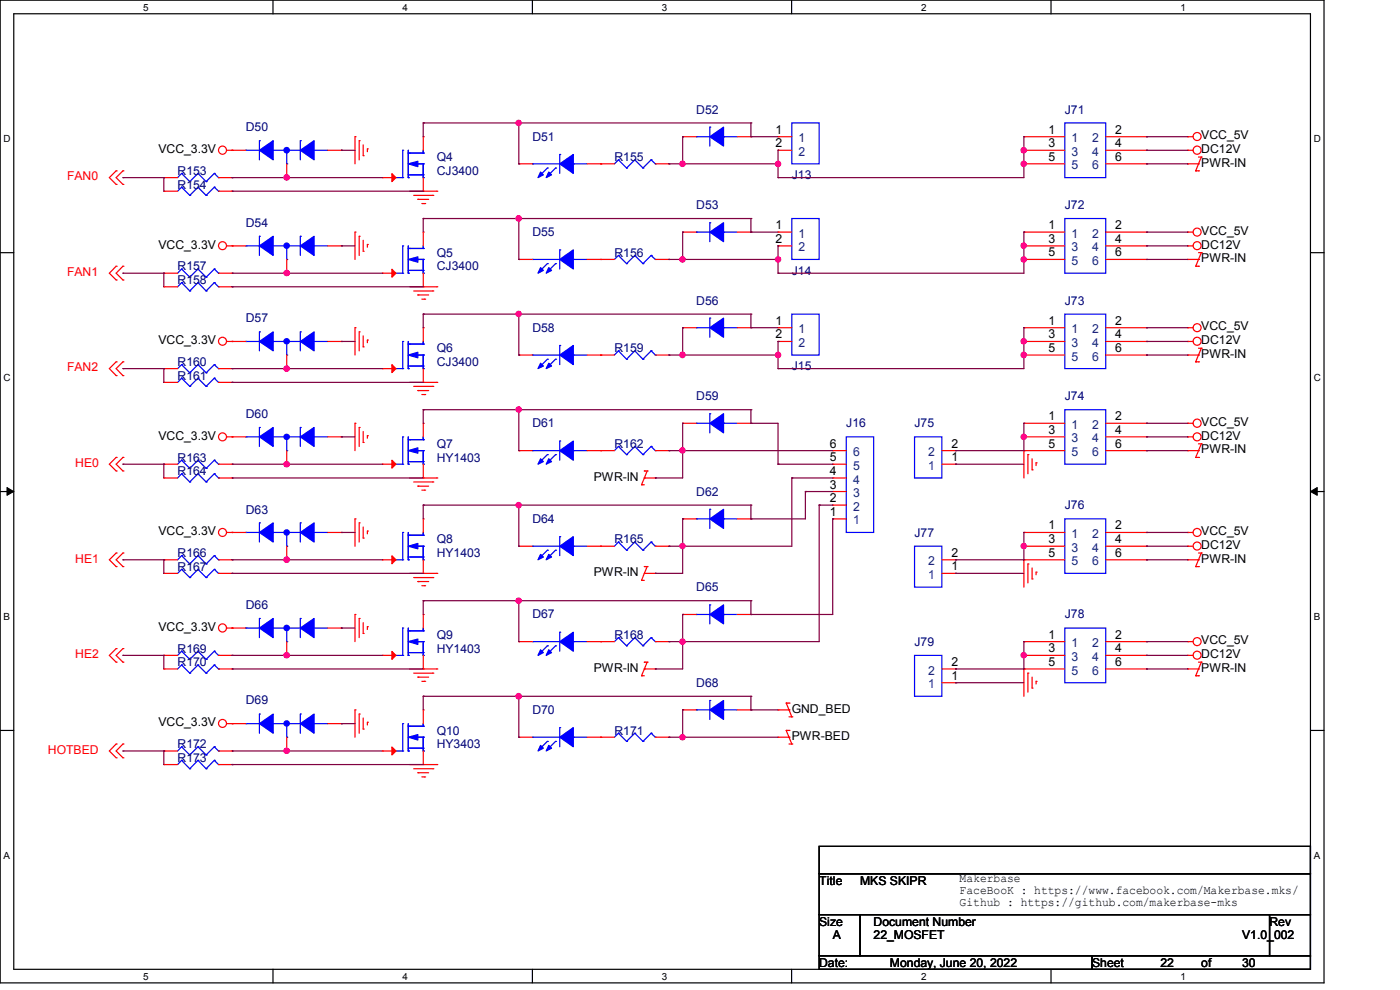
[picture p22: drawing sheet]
<svg xmlns="http://www.w3.org/2000/svg" width="297mm" height="210mm" viewBox="0 0 297 210" stroke-linecap="round" stroke-linejoin="round" font-family="sans-serif">
<defs><g id="words">
<g font-size="2.6" fill="#000080">
<text x="52.2" y="27.9">D50</text>
<text x="112.9" y="29.8">D51</text>
<text x="147.7" y="24.1">D52</text>
<text x="225.9" y="24.1">J71</text>
<text x="92.7" y="34.2">Q4</text>
<text x="130.3" y="34.2">R155</text>
<text x="37.7" y="37.1">R153</text>
<text x="37.7" y="40">R154</text>
<text x="92.7" y="37.1">CJ3400</text>
<text x="168" y="38">J13</text>
<text x="147.7" y="44.3">D53</text>
<text x="225.9" y="44.3">J72</text>
<text x="52.2" y="48.1">D54</text>
<text x="112.9" y="50.1">D55</text>
<text x="37.7" y="57.4">R157</text>
<text x="92.7" y="54.5">Q5</text>
<text x="92.7" y="57.4">CJ3400</text>
<text x="130.3" y="54.5">R156</text>
<text x="168" y="58.3">J14</text>
<text x="37.7" y="60.3">R158</text>
<text x="147.7" y="64.6">D56</text>
<text x="225.9" y="64.6">J73</text>
<text x="52.2" y="68.4">D57</text>
<text x="112.9" y="70.4">D58</text>
<text x="37.7" y="77.6">R160</text>
<text x="92.7" y="74.8">Q6</text>
<text x="92.7" y="77.6">CJ3400</text>
<text x="130.3" y="74.8">R159</text>
<text x="37.7" y="80.5">R161</text>
<text x="168" y="78.5">J15</text>
<text x="52.2" y="88.6">D60</text>
<text x="147.7" y="84.9">D59</text>
<text x="225.9" y="84.9">J74</text>
<text x="92.7" y="95">Q7</text>
<text x="112.9" y="90.7">D61</text>
<text x="130.3" y="95">R162</text>
<text x="179.5" y="90.7">J16</text>
<text x="194" y="90.7">J75</text>
<text x="37.7" y="97.9">R163</text>
<text x="37.7" y="100.8">R164</text>
<text x="92.7" y="97.9">HY1403</text>
<text x="147.7" y="105.2">D62</text>
<text x="52.2" y="108.9">D63</text>
<text x="112.9" y="111">D64</text>
<text x="194" y="113.8">J77</text>
<text x="225.9" y="108">J76</text>
<text x="37.7" y="118.2">R166</text>
<text x="92.7" y="115.3">Q8</text>
<text x="92.7" y="118.2">HY1403</text>
<text x="130.3" y="115.3">R165</text>
<text x="37.7" y="121.1">R167</text>
<text x="147.7" y="125.4">D65</text>
<text x="52.2" y="129.2">D66</text>
<text x="112.9" y="131.2">D67</text>
<text x="225.9" y="131.2">J78</text>
<text x="92.7" y="135.6">Q9</text>
<text x="130.3" y="135.6">R168</text>
<text x="194" y="137">J79</text>
<text x="37.7" y="138.4">R169</text>
<text x="37.7" y="141.4">R170</text>
<text x="92.7" y="138.4">HY1403</text>
<text x="52.2" y="149.4">D69</text>
<text x="147.7" y="145.7">D68</text>
<text x="92.7" y="155.8">Q10</text>
<text x="112.9" y="151.5">D70</text>
<text x="130.3" y="155.8">R171</text>
<text x="37.7" y="158.7">R172</text>
<text x="37.7" y="161.6">R173</text>
<text x="92.7" y="158.7">HY3403</text>
</g>
<g font-size="2.6">
<text x="164.5" y="28.4">1</text>
<text x="222.4" y="28.4">1</text>
<text x="236.6" y="28.4">2</text>
<text x="254.8" y="29.6">VCC_5V</text>
<text x="33.6" y="32.5">VCC_3.3V</text>
<text x="164.5" y="31.2">2</text>
<text x="222.4" y="31.2">3</text>
<text x="222.4" y="34.1">5</text>
<text x="236.6" y="31.2">4</text>
<text x="236.6" y="34.1">6</text>
<text x="254.8" y="35.3">PWR-IN</text>
<text x="254.8" y="32.5">DC12V</text>
<text x="33.6" y="52.7">VCC_3.3V</text>
<text x="164.5" y="48.6">1</text>
<text x="164.5" y="51.5">2</text>
<text x="222.4" y="48.6">1</text>
<text x="222.4" y="51.5">3</text>
<text x="236.6" y="48.6">2</text>
<text x="236.6" y="51.5">4</text>
<text x="254.8" y="49.8">VCC_5V</text>
<text x="254.8" y="52.7">DC12V</text>
<text x="222.4" y="54.4">5</text>
<text x="236.6" y="54.4">6</text>
<text x="254.8" y="55.6">PWR-IN</text>
<text x="164.5" y="68.9">1</text>
<text x="164.5" y="71.8">2</text>
<text x="222.4" y="68.9">1</text>
<text x="222.4" y="71.8">3</text>
<text x="236.6" y="68.9">2</text>
<text x="236.6" y="71.8">4</text>
<text x="254.8" y="70.1">VCC_5V</text>
<text x="33.6" y="73">VCC_3.3V</text>
<text x="222.4" y="74.7">5</text>
<text x="236.6" y="74.7">6</text>
<text x="254.8" y="73">DC12V</text>
<text x="254.8" y="75.9">PWR-IN</text>
<text x="222.4" y="89.2">1</text>
<text x="236.6" y="89.2">2</text>
<text x="33.6" y="93.3">VCC_3.3V</text>
<text x="176.1" y="95">6</text>
<text x="201.8" y="95">2</text>
<text x="222.4" y="92">3</text>
<text x="222.4" y="95">5</text>
<text x="236.6" y="92">4</text>
<text x="236.6" y="95">6</text>
<text x="254.8" y="90.4">VCC_5V</text>
<text x="254.8" y="93.3">DC12V</text>
<text x="126" y="102">PWR-IN</text>
<text x="176.1" y="100.8">4</text>
<text x="176.1" y="97.8">5</text>
<text x="201.8" y="97.8">1</text>
<text x="254.8" y="96.2">PWR-IN</text>
<text x="176.1" y="106.5">2</text>
<text x="176.1" y="103.6">3</text>
<text x="33.6" y="113.5">VCC_3.3V</text>
<text x="176.1" y="109.4">1</text>
<text x="222.4" y="112.3">1</text>
<text x="236.6" y="112.3">2</text>
<text x="254.8" y="113.5">VCC_5V</text>
<text x="201.8" y="118.1">2</text>
<text x="222.4" y="115.2">3</text>
<text x="222.4" y="118.1">5</text>
<text x="236.6" y="115.2">4</text>
<text x="236.6" y="118.1">6</text>
<text x="254.8" y="116.5">DC12V</text>
<text x="254.8" y="119.3">PWR-IN</text>
<text x="126" y="122.2">PWR-IN</text>
<text x="201.8" y="121">1</text>
<text x="33.6" y="133.8">VCC_3.3V</text>
<text x="222.4" y="135.5">1</text>
<text x="236.6" y="135.5">2</text>
<text x="254.8" y="136.7">VCC_5V</text>
<text x="126" y="142.5">PWR-IN</text>
<text x="201.8" y="141.3">2</text>
<text x="222.4" y="138.4">3</text>
<text x="222.4" y="141.3">5</text>
<text x="236.6" y="138.4">4</text>
<text x="236.6" y="141.3">6</text>
<text x="254.8" y="139.6">DC12V</text>
<text x="254.8" y="142.5">PWR-IN</text>
<text x="201.8" y="144.2">1</text>
<text x="33.6" y="154.1">VCC_3.3V</text>
<text x="168" y="151.2">GND_BED</text>
<text x="168" y="157">PWR-BED</text>
<text x="173.8" y="187.7">Title</text>
<text x="182.5" y="187.7">MKS SKIPR</text>
<text x="203.6" y="187.1">Makerbase</text>
<text x="203.6" y="189.7">FaceBooK : https://www.facebook.com/Makerbase.mks/</text>
<text x="173.8" y="196.3">Size</text>
<text x="185.3" y="196.3">Document Number</text>
<text x="203.6" y="192.3">Github : https://github.com/makerbase-mks</text>
<text x="269.3" y="196.3">Rev</text>
<text x="176.7" y="199.3">A</text>
<text x="185.3" y="199.3">22_MOSFET</text>
<text x="263.5" y="199.3">V1.0_002</text>
<text x="173.8" y="205.1">Date:</text>
<text x="188.8" y="205.1">Monday, June 20, 2022</text>
<text x="231.7" y="205.1">Sheet</text>
<text x="246.2" y="205.1">22</text>
<text x="254.8" y="205.1">of</text>
<text x="263.5" y="205.1">30</text>
</g>
<g font-size="2.6" fill="#004080">
<text x="169.4" y="30.2">1</text>
<text x="169.4" y="33.1">2</text>
<text x="227.3" y="30.2">1</text>
<text x="227.3" y="33.1">3</text>
<text x="227.3" y="35.9">5</text>
<text x="231.7" y="30.2">2</text>
<text x="231.7" y="33.1">4</text>
<text x="231.7" y="35.9">6</text>
<text x="169.4" y="50.4">1</text>
<text x="169.4" y="53.3">2</text>
<text x="227.3" y="50.4">1</text>
<text x="227.3" y="53.3">3</text>
<text x="231.7" y="50.4">2</text>
<text x="231.7" y="53.3">4</text>
<text x="227.3" y="56.2">5</text>
<text x="231.7" y="56.2">6</text>
<text x="169.4" y="70.7">1</text>
<text x="227.3" y="70.7">1</text>
<text x="231.7" y="70.7">2</text>
<text x="169.4" y="73.6">2</text>
<text x="227.3" y="73.6">3</text>
<text x="227.3" y="76.5">5</text>
<text x="231.7" y="73.6">4</text>
<text x="231.7" y="76.5">6</text>
<text x="227.3" y="91">1</text>
<text x="227.3" y="93.9">3</text>
<text x="231.7" y="91">2</text>
<text x="231.7" y="93.9">4</text>
<text x="181" y="99.7">5</text>
<text x="181" y="96.8">6</text>
<text x="196.9" y="99.7">1</text>
<text x="196.9" y="96.8">2</text>
<text x="227.3" y="96.8">5</text>
<text x="231.7" y="96.8">6</text>
<text x="181" y="105.5">3</text>
<text x="181" y="102.6">4</text>
<text x="181" y="111.3">1</text>
<text x="181" y="108.3">2</text>
<text x="196.9" y="119.9">2</text>
<text x="227.3" y="114.1">1</text>
<text x="227.3" y="117.1">3</text>
<text x="227.3" y="119.9">5</text>
<text x="231.7" y="114.1">2</text>
<text x="231.7" y="117.1">4</text>
<text x="231.7" y="119.9">6</text>
<text x="196.9" y="122.8">1</text>
<text x="227.3" y="137.3">1</text>
<text x="231.7" y="137.3">2</text>
<text x="196.9" y="143.1">2</text>
<text x="227.3" y="140.2">3</text>
<text x="227.3" y="143.1">5</text>
<text x="231.7" y="140.2">4</text>
<text x="231.7" y="143.1">6</text>
<text x="196.9" y="146">1</text>
</g>
<g font-size="2.6" fill="#f00">
<text x="14.2" y="38.3">FAN0</text>
<text x="14.2" y="58.5">FAN1</text>
<text x="14.2" y="78.8">FAN2</text>
<text x="16" y="99.1">HE0</text>
<text x="16" y="119.3">HE1</text>
<text x="16" y="139.6">HE2</text>
<text x="10.2" y="159.9">HOTBED</text>
</g>
<g font-size="2.1">
<text x="30.4" y="2.2">5</text>
<text x="85.4" y="2.2">4</text>
<text x="140.4" y="2.2">3</text>
<text x="195.4" y="2.2">2</text>
<text x="250.5" y="2.2">1</text>
<text x=".8" y="30.1">D</text>
<text x="278.7" y="30.1">D</text>
<text x=".8" y="80.8">C</text>
<text x="278.7" y="80.8">C</text>
<text x=".8" y="131.5">B</text>
<text x="278.7" y="131.5">B</text>
<text x=".8" y="182.2">A</text>
<text x="278.7" y="182.2">A</text>
<text x="30.4" y="207.8">5</text>
<text x="85.4" y="207.8">4</text>
<text x="140.4" y="207.8">3</text>
<text x="195.4" y="207.8">2</text>
<text x="250.5" y="207.8">1</text>
</g>
</g></defs>
<path d="M0 0h280.9v208.5h-280.9zM2.9 2.9h275.1v202.7h-275.1z" fill="none" stroke="#000" stroke-width=".25"/>
<g fill="#fff">
<path d="M30.4 .3h1.1v2.4h-1.1z"/>
<path d="M30.4 205.9h1.1v2.3h-1.1z"/>
</g>
<path d="M57.9 0v2.9M57.9 205.6v2.9" fill="none" stroke="#000" stroke-width=".25"/>
<g fill="#fff">
<path d="M85.4 .3h1.1v2.4h-1.1z"/>
<path d="M85.4 205.9h1.1v2.3h-1.1z"/>
</g>
<path d="M112.9 0v2.9M112.9 205.6v2.9" fill="none" stroke="#000" stroke-width=".25"/>
<g fill="#fff">
<path d="M140.4 .3h1.2v2.4h-1.2z"/>
<path d="M140.4 205.9h1.2v2.3h-1.2z"/>
</g>
<path d="M167.9 0v2.9M167.9 205.6v2.9" fill="none" stroke="#000" stroke-width=".25"/>
<g fill="#fff">
<path d="M195.4 .3h1.2v2.4h-1.2z"/>
<path d="M195.4 205.9h1.2v2.3h-1.2z"/>
</g>
<path d="M223 0v2.9M223 205.6v2.9" fill="none" stroke="#000" stroke-width=".25"/>
<g fill="#fff">
<path d="M250.4 .3h1.2v2.4h-1.2z"/>
<path d="M250.4 205.9h1.2v2.3h-1.2z"/>
<path d="M.8 28.2h1.4v2.4h-1.4z"/>
<path d="M278.7 28.2h1.5v2.4h-1.5z"/>
<path d="M.8 78.9h1.4v2.3h-1.4z"/>
<path d="M278.7 78.9h1.5v2.3h-1.5z"/>
</g>
<path d="M0 53.6h2.9M278 53.6h2.9" fill="none" stroke="#000" stroke-width=".25"/>
<g fill="#fff">
<path d="M.8 129.6h1.3v2.3h-1.3z"/>
<path d="M278.7 129.6h1.4v2.3h-1.4z"/>
</g>
<path d="M0 104.3h2.9M278 104.3h2.9" fill="none" stroke="#000" stroke-width=".25"/>
<path d="M1.5 103.4l1.4 .9-1.4 .8zM278 104.3l1.4-.9v1.7z" fill="#000" stroke="#000" stroke-width=".21"/>
<g fill="#fff">
<path d="M.8 180.3h1.3v2.3h-1.3z"/>
<path d="M278.7 180.3h1.4v2.3h-1.4z"/>
</g>
<path d="M0 154.9h2.9M278 154.9h2.9M173.8 179.5h104.2v5.8h-104.2zM173.8 185.3h104.2v8.7h-104.2zM173.8 194h8.7v8.7h-8.7zM182.5 194h86.8v8.7h-86.8zM269.3 194h8.7v8.7h-8.7zM173.8 202.7h57.9v2.9h-57.9zM231.7 202.7h46.3v2.9h-46.3z" fill="none" stroke="#000" stroke-width=".25"/>
<g fill="none" stroke="#f00" stroke-width=".25">
<path d="M24.6 36.2h.1M24.6 39.1h.1M24.6 36.2l-1.4 1.5 1.4 1.4M26.1 36.2h.1M26.1 39.1h.1M26.1 36.2l-1.5 1.5 1.5 1.4M34.8 37.7h.1M34.8 37.7h2.9M46.4 37.7h2.8M48.1 31.9h4.1M49.2 31.9h.1M49.2 37.7h.1"/>
<path d="M60.8 37.7h.1M60.8 34.8v2.9M69.5 31.9h2.9M72.4 31.9h.1M75.3 29h.1M75.3 29v5.8M76.2 29.8h.1M76.2 29.8v4.1M77 33h.1M77 30.7v2.3M77.9 31.6h.1M77.9 31.6v.6"/>
<path d="M81.1 37.7h.1M81.1 37.7h2.9M89.8 29h.1M89.8 29v2.9M89.8 37.7v2.9M110.1 34.8h.1M110.1 34.8h2.8M124.5 34.8h5.8M127.4 34.8h.1M139 34.8h2.9M141.9 34.8h.1M144.8 29h.1"/>
<path d="M144.8 29h2.9M156.4 29h2.9M159.3 29h.1M165.1 29h.1M165.1 31.9h.1M165.1 31.9h2.9M165.1 29h2.9M217.2 29h.1M217.2 31.9h.1M217.2 34.8h.1M217.2 31.9h8.7M217.2 34.8h8.7"/>
<path d="M217.2 29h8.7M234.6 31.9h8.6M234.6 34.8h8.6M234.6 29h8.6M243.2 29h.1M243.2 31.9h.1M243.2 34.8h.1M251.9 34.8h.1M251.9 31.9h.1M251.9 29h.1M251.9 31.9h1.2M251.9 34.8h2.4"/>
<path d="M251.9 29h1.2M253.7 36.2h.1M253.7 36.2h.6M254.3 34.8h.1M254.3 36.2h.1M254.3 33.3h.5M254.3 34.8l-.6 1.4M254.8 33.3h.1M254.8 33.3l-.5 1.5M24.6 56.5h.1M24.6 59.4h.1M24.6 56.5l-1.4 1.5 1.4 1.4"/>
<path d="M26.1 56.5h.1M26.1 59.4h.1M26.1 56.5l-1.5 1.5 1.5 1.4M34.8 58h.1M34.8 40.6h.1M34.8 40.6h2.9M34.8 58h2.9M46.4 40.6h2.8M46.4 58h2.8M48.1 52.2h4.1M49.2 52.2h.1M49.2 58h.1"/>
<path d="M49.2 40.6h.1M60.8 58h.1M60.8 55v3M69.5 52.2h2.9M72.4 52.2h.1M75.3 49.2h.1M75.3 49.2v5.8M76.2 50.1h.1M76.2 50.1v4.1M77 53.3h.1M77 51v2.3M77.9 51.9h.1"/>
<path d="M77.9 51.9v.6M81.1 58h.1M81.1 58h2.9M86.9 40.6h5.8M87.8 41.4h4M88.6 42.3h.1M88.6 42.3h2.3M89.5 43.2h.6M89.8 40.6h.1M89.8 49.2h.1M89.8 49.2v3M89.8 58v2.8"/>
<path d="M90.1 43.2h.1M91.8 41.4h.1M92.7 40.6h.1M110.1 55h.1M110.1 55h2.8M124.5 55h5.8M127.4 55h.1M139 55h2.9M141.9 55h.1M144.8 49.2h.1M144.8 49.2h2.9M156.4 49.2h2.9"/>
<path d="M159.3 49.2h.1M165.1 49.2h.1M165.1 52.2h.1M165.1 52.2h2.9M165.1 49.2h2.9M217.2 49.2h.1M217.2 52.2h.1M217.2 55h.1M217.2 52.2h8.7M217.2 49.2h8.7M217.2 55h8.7M234.6 52.2h8.6"/>
<path d="M234.6 49.2h8.6M234.6 55h8.6M243.2 49.2h.1M243.2 52.2h.1M243.2 55h.1M251.9 49.2h.1M251.9 52.2h.1M251.9 55h.1M251.9 52.2h1.2M251.9 49.2h1.2M251.9 55h2.4M253.7 56.5h.1"/>
<path d="M253.7 56.5h.6M254.3 55h.1M254.3 56.5h.1M254.3 53.6h.5M254.8 53.6h.1M254.8 53.6l-1.1 2.9M24.6 76.8h.1M24.6 79.7h.1M24.6 76.8l-1.4 1.4 1.4 1.5M26.1 76.8h.1M26.1 79.7h.1M26.1 76.8l-1.5 1.4 1.5 1.5"/>
<path d="M34.8 60.8h.1M34.8 78.2h.1M34.8 60.8h2.9M34.8 78.2h2.9M46.4 60.8h2.8M46.4 78.2h2.8M48.1 72.4h4.1M49.2 72.4h.1M49.2 60.8h.1M49.2 78.2h.1M60.8 78.2h.1M60.8 75.3v2.9"/>
<path d="M69.5 72.4h2.9M72.4 72.4h.1M75.3 69.5h.1M75.3 69.5v5.8M76.2 70.4h.1M76.2 70.4v4M77 73.6h.1M77 71.2v2.4M77.9 72.1h.1M77.9 72.1v.6M81.1 78.2h.1M81.1 78.2h2.9"/>
<path d="M86.9 60.8h5.8M87.8 61.7h4M88.6 62.6h.1M88.6 62.6h2.3M89.5 63.5h.6M89.8 69.5h.1M89.8 60.8h.1M89.8 69.5v2.9M89.8 78.2v2.9M90.1 63.5h.1M91.8 61.7h.1M92.7 60.8h.1"/>
<path d="M110.1 75.3h.1M110.1 75.3h2.8M124.5 75.3h5.8M127.4 75.3h.1M139 75.3h2.9M141.9 75.3h.1M144.8 69.5h.1M144.8 69.5h2.9M156.4 69.5h2.9M159.3 69.5h.1M165.1 69.5h.1M165.1 72.4h.1"/>
<path d="M165.1 72.4h2.9M165.1 69.5h2.9M217.2 69.5h.1M217.2 72.4h.1M217.2 75.3h.1M217.2 72.4h8.7M217.2 69.5h8.7M217.2 75.3h8.7M234.6 72.4h8.6M234.6 69.5h8.6M234.6 75.3h8.6M243.2 69.5h.1"/>
<path d="M243.2 72.4h.1M243.2 75.3h.1M251.9 69.5h.1M251.9 72.4h.1M251.9 75.3h.1M251.9 72.4h1.2M251.9 69.5h1.2M251.9 75.3h2.4M253.7 76.8h.1M253.7 76.8h.6M254.3 75.3h.1M254.3 76.8h.1"/>
<path d="M254.3 73.9h.5M254.8 73.9h.1M254.8 73.9l-1.1 2.9M24.6 97h.1M24.6 99.9h.1M24.6 97l-1.4 1.5 1.4 1.4M26.1 97h.1M26.1 99.9h.1M26.1 97l-1.5 1.5 1.5 1.4M34.8 81.1h.1M34.8 98.5h.1M34.8 81.1h2.9"/>
<path d="M34.8 98.5h2.9M46.4 81.1h2.8M46.4 98.5h2.8M48.1 92.7h4.1M49.2 92.7h.1M49.2 81.1h.1M49.2 98.5h.1M60.8 98.5h.1M60.8 95.6v2.9M69.5 92.7h2.9M72.4 92.7h.1M75.3 89.8h.1"/>
<path d="M75.3 89.8v5.8M76.2 90.7h.1M76.2 90.7v4M77 93.9h.1M77 91.5v2.4M77.9 92.4h.1M77.9 92.4v.6M81.1 98.5h.1M81.1 98.5h2.9M86.9 81.1h5.8M87.8 82h4M88.6 82.8h.1"/>
<path d="M88.6 82.8h2.3M89.5 83.7h.6M89.8 89.8h.1M89.8 81.1h.1M89.8 89.8v2.9M89.8 98.5v2.9M90.1 83.7h.1M91.8 82h.1M92.7 81.1h.1M110.1 95.6h.1M110.1 95.6h2.8M124.5 95.6h5.8"/>
<path d="M127.4 95.6h.1M136.7 99.9h.1M136.7 99.9h.6M137.3 99.9h.1M137.3 99.9l-.6 1.5M139 95.6h2.9M141.9 95.6h.1M144.8 89.8h.1M144.8 89.8h2.9M156.4 89.8h2.9M159.3 89.8h.1M176.7 98.5h.1"/>
<path d="M176.7 95.6h.1M176.7 95.6h2.8M176.7 98.5h2.8M199.8 95.6h2.9M199.8 98.5h2.9M202.7 98.5h.1M202.7 95.6h.1M217.2 95.6h.1M217.2 89.8h.1M217.2 92.7h.1M217.2 92.7h8.7M217.2 89.8h8.7"/>
<path d="M217.2 95.6h8.7M217.2 95.6v5.8M218.1 96.4h.1M218.1 96.4v4.1M218.9 99.7h.1M218.9 97.3v2.4M219.8 98.2h.1M219.8 98.2v.6M234.6 92.7h8.6M234.6 89.8h8.6M234.6 95.6h8.6M243.2 89.8h.1"/>
<path d="M243.2 92.7h.1M243.2 95.6h.1M251.9 89.8h.1M251.9 92.7h.1M251.9 95.6h.1M251.9 92.7h1.2M251.9 89.8h1.2M251.9 95.6h2.4M253.7 97h.1M253.7 97h.6M254.3 95.6h.1M254.3 97h.1"/>
<path d="M254.3 94.1h.5M254.8 94.1h.1M254.8 94.1l-1.1 2.9M24.6 117.3h.1M24.6 117.3l-1.4 1.4 1.4 1.5M26.1 117.3h.1M26.1 117.3l-1.5 1.4 1.5 1.5M34.8 118.7h.1M34.8 101.4h.1M34.8 101.4h2.9M34.8 118.7h2.9M46.4 101.4h2.8"/>
<path d="M46.4 118.7h2.8M48.1 112.9h4.1M49.2 112.9h.1M49.2 118.7h.1M49.2 101.4h.1M60.8 118.7h.1M60.8 115.9v2.8M69.5 112.9h2.9M72.4 112.9h.1M75.3 110.1h.1M75.3 110.1v5.8M76.2 110.9h.1"/>
<path d="M76.2 110.9v4.1M77 114.1h.1M77 111.8v2.3M77.9 112.6h.1M77.9 112.6v.6M81.1 118.7h.1M81.1 118.7h2.9M86.9 101.4h5.8M87.8 102.2h4M88.6 103.1h.1M88.6 103.1h2.3M89.5 104h.6"/>
<path d="M89.8 110.1h.1M89.8 101.4h.1M89.8 110.1v2.8M89.8 118.7v2.9M90.1 104h.1M91.8 102.2h.1M92.7 101.4h.1M110.1 115.9h.1M110.1 115.9h2.8M124.5 115.9h5.8M127.4 115.9h.1M136.1 102.8h.1"/>
<path d="M136.1 102.8h.6M136.7 101.4h.1M136.7 101.4l-.6 1.4M136.7 101.4h2.3M139 101.4h.1M139 115.9h2.9M141.9 115.9h.1M144.8 110.1h.1M144.8 110.1h2.9M156.4 110.1h2.9M159.3 110.1h.1M176.7 110.1h.1"/>
<path d="M176.7 107.1h.1M176.7 104.3h.1M176.7 101.4h.1M176.7 101.4h2.8M176.7 110.1h2.8M176.7 107.1h2.8M176.7 104.3h2.8M199.8 118.7h2.9M202.7 118.7h.1M217.2 118.7h.1M217.2 112.9h.1M217.2 115.9h.1"/>
<path d="M217.2 112.9h8.7M217.2 118.7v5.8M217.2 115.9h8.7M217.2 118.7h8.7M218.1 119.6h.1M218.1 119.6v4.1M234.6 112.9h8.6M234.6 115.9h8.6M234.6 118.7h8.6M243.2 112.9h.1M243.2 115.9h.1M243.2 118.7h.1"/>
<path d="M251.9 112.9h.1M251.9 115.9h.1M251.9 118.7h.1M251.9 112.9h1.2M251.9 115.9h1.2M251.9 118.7h2.4M254.3 118.7h.1M254.3 117.3h.5M254.8 117.3h.1M254.8 117.3l-1.1 2.9M24.6 120.2h.1M24.6 137.6h.1"/>
<path d="M24.6 137.6l-1.4 1.4 1.4 1.5M26.1 120.2h.1M26.1 137.6h.1M26.1 137.6l-1.5 1.4 1.5 1.5M34.8 139h.1M34.8 121.6h.1M34.8 121.6h2.9M34.8 139h2.9M46.4 121.6h2.8M46.4 139h2.8M48.1 133.2h4.1M49.2 133.2h.1"/>
<path d="M49.2 139h.1M49.2 121.6h.1M60.8 139h.1M60.8 136.1v2.9M69.5 133.2h2.9M72.4 133.2h.1M75.3 130.3h.1M75.3 130.3v5.8M76.2 131.2h.1M76.2 131.2v4.1M77 134.4h.1M77 132.1v2.3"/>
<path d="M77.9 132.9h.1M77.9 132.9v.6M81.1 139h.1M81.1 139h2.9M86.9 121.6h5.8M87.8 122.5h4M88.6 123.4h.1M88.6 123.4h2.3M89.5 124.2h.6M89.8 121.6h.1M89.8 130.3h.1M89.8 130.3v2.9"/>
<path d="M89.8 139v2.9M90.1 124.2h.1M91.8 122.5h.1M92.7 121.6h.1M110.1 136.1h.1M110.1 136.1h2.8M124.5 136.1h5.8M127.4 136.1h.1M136.1 123.1h.1M136.1 123.1h.6M136.7 121.6h.1M136.7 120.2h.1"/>
<path d="M136.7 121.6l-.6 1.5M136.7 120.2h.6M136.7 121.6h2.3M137.3 120.2h.1M137.3 120.2l-.6 1.4M139 121.6h.1M139 136.1h2.9M141.9 136.1h.1M144.8 130.3h.1M144.8 130.3h2.9M156.4 130.3h2.9M159.3 130.3h.1"/>
<path d="M199.8 121.6h2.9M202.7 121.6h.1M217.2 136.1h.1M217.2 139h.1M217.2 136.1h8.7M217.2 139h8.7M218.9 122.8h.1M218.9 120.5v2.3M219.8 121.4h.1M219.8 121.4v.5M234.6 136.1h8.6M234.6 139h8.6"/>
<path d="M243.2 136.1h.1M243.2 139h.1M251.9 136.1h.1M251.9 139h.1M251.9 136.1h1.2M251.9 139h1.2M253.7 120.2h.1M253.7 120.2h.6M254.3 120.2h.1M24.6 140.5h.1M24.6 157.8h.1M24.6 157.8l-1.4 1.5 1.4 1.4"/>
<path d="M26.1 140.5h.1M26.1 157.8h.1M26.1 157.8l-1.5 1.5 1.5 1.4M34.8 159.3h.1M34.8 141.9h.1M34.8 141.9h2.9M34.8 159.3h2.9M46.4 141.9h2.8M46.4 159.3h2.8M48.1 153.5h4.1M49.2 153.5h.1M49.2 159.3h.1"/>
<path d="M49.2 141.9h.1M60.8 159.3h.1M60.8 156.4v2.9M69.5 153.5h2.9M72.4 153.5h.1M75.3 150.6h.1M75.3 150.6v5.8M76.2 151.5h.1M76.2 151.5v4M77 154.6h.1M77 152.3v2.3M77.9 153.2h.1"/>
<path d="M77.9 153.2v.6M81.1 159.3h.1M81.1 159.3h2.9M86.9 141.9h5.8M87.8 142.8h4M88.6 143.6h.1M88.6 143.6h2.3M89.5 144.5h.6M89.8 150.6h.1M89.8 141.9h.1M89.8 150.6v2.9M89.8 159.3v2.9"/>
<path d="M90.1 144.5h.1M91.8 142.8h.1M92.7 141.9h.1M110.1 156.4h.1M110.1 156.4h2.8M124.5 156.4h5.8M127.4 156.4h.1M136.1 143.3h.1M136.1 143.3h.6M136.7 141.9h.1M136.7 140.5h.1M136.7 140.5h.6"/>
<path d="M136.7 141.9h2.3M137.3 140.5h.1M137.3 140.5l-1.2 2.8M139 141.9h.1M139 156.4h2.9M141.9 156.4h.1M144.8 150.6h.1M144.8 150.6h2.9M156.4 150.6h2.9M159.3 150.6h.1M165.1 156.4h.1M165.1 150.6h.1"/>
<path d="M165.1 156.4h2.3M165.1 150.6h2.3M166.8 154.9h.1M166.8 149.1h.1M166.8 154.9l1.2 2.9M166.8 154.9h.6M166.8 149.1l.6 1.5M166.8 149.1h.6M167.4 156.4h.1M167.4 154.9h.1M167.4 150.6h.1M167.4 149.1h.1"/>
<path d="M167.4 157.8h.6M167.4 152.1h.6M167.4 150.6l.6 1.5M168 157.8h.1M168 152.1h.1M199.8 141.9h2.9M199.8 144.8h2.9M202.7 144.8h.1M202.7 141.9h.1M217.2 141.9h.1M217.2 141.9h8.7M217.2 141.9v5.8"/>
<path d="M218.1 142.8h.1M218.1 142.8v4M218.9 146h.1M218.9 143.6v2.4M219.8 144.5h.1M219.8 144.5v.6M234.6 141.9h8.6M243.2 141.9h.1M251.9 141.9h.1M251.9 141.9h2.4M253.7 143.3h.1M253.7 143.3h.6"/>
<path d="M254.3 141.9h.1M254.3 143.3h.1M254.3 140.5h.5M254.8 140.5h.1M254.8 140.5l-1.1 2.8M24.6 160.7h.1M26.1 160.7h.1M34.8 162.2h.1M34.8 162.2h2.9M46.4 162.2h2.8M49.2 162.2h.1M86.9 162.2h5.8"/>
<path d="M87.8 163.1h4M88.6 163.9h.1M88.6 163.9h2.3M89.5 164.8h.6M89.8 162.2h.1M90.1 164.8h.1M91.8 163.1h.1M92.7 162.2h.1"/>
<circle cx="47.2" cy="31.8" r=".86"/>
<circle cx="253.9" cy="31.8" r=".86"/>
<circle cx="254" cy="29" r=".85"/>
<circle cx="47.2" cy="52.1" r=".85"/>
<circle cx="254" cy="52.1" r=".85"/>
<circle cx="254" cy="49.2" r=".85"/>
<circle cx="47.2" cy="72.4" r=".85"/>
<circle cx="254" cy="69.5" r=".85"/>
<circle cx="254" cy="72.4" r=".85"/>
<circle cx="47.2" cy="92.7" r=".85"/>
<circle cx="253.9" cy="89.8" r=".86"/>
<circle cx="254" cy="92.7" r=".85"/>
<circle cx="47.2" cy="112.9" r=".85"/>
<circle cx="254" cy="112.9" r=".85"/>
<circle cx="254" cy="115.8" r=".85"/>
<circle cx="47.2" cy="133.2" r=".86"/>
<circle cx="254" cy="136.1" r=".85"/>
<circle cx="254" cy="139" r=".85"/>
<circle cx="47.2" cy="153.5" r=".85"/>
</g>
<g fill="none" stroke="#00f" stroke-width=".25">
<path d="M38.5 36.8h.1M38.5 39.7h.1M38.5 36.8l-.8 .9M38.5 36.8l1.8 1.7M38.5 39.7l-.8 .9M38.5 39.7l1.8 1.7M40.3 38.5h.1M42 36.8h.1M42 39.7h.1M42 36.8l-1.7 1.7M42 36.8l1.7 1.7M42 39.7l-1.7 1.7"/>
<path d="M42 39.7l1.7 1.7M43.7 38.5h.1M45.5 36.8h.1M45.5 39.7h.1M45.5 36.8l-1.8 1.7M45.5 36.8l.9 .9M45.5 39.7l-1.8 1.7M45.5 39.7l.9 .9M46.4 37.7h.1M52.2 31.9h.1M52.2 31.9h17.3M55 29.8h.1"/>
<path d="M55 29.8v4.1M60.8 34.8h.1M60.8 31.9v2.9M63.7 29.8h.1M63.7 29.8v4.1M84 37.7h1.4M85.4 37.7h.1M85.4 31.9h.1M85.4 31.9v5.8M86.6 37.7h.1M86.6 32.5h.1M86.6 31.9v5.8"/>
<path d="M86.6 32.5h3.2M86.6 37.1h3.2M86.9 32.5h.1M88.1 34.8h1.7M89.5 37.1h.1M89.8 32.5h.1M89.8 34.8h.1M89.8 37.7h.1M89.8 37.1h.1M89.8 31.9v.6M89.8 34.8v2.9M112.9 34.8h.1"/>
<path d="M112.9 34.8h5.8M116.1 35.6h.1M116.1 35.6l-1.7 1.8M117.9 35.6h.1M117.9 35.6l-1.8 1.8M118.7 32.8h.1M118.7 32.8v4M121.6 34.8h.1M121.6 34.8h2.9M131.2 33.9h.1M131.2 33.9l-.9 .9M131.2 33.9l1.7 1.7"/>
<path d="M132.9 35.6h.1M134.7 33.9h.1M134.7 33.9l-1.8 1.7M134.7 33.9l1.7 1.7M136.4 35.6h.1M138.1 33.9h.1M138.1 33.9l-1.7 1.7M138.1 33.9l.9 .9M139 34.8h.1M147.7 29h.1M147.7 29h2.9M150.6 27h.1"/>
<path d="M150.6 27v4M153.5 29h.1M153.5 29h2.9M168 26.1h5.8v8.7h-5.8zM225.9 26.1h8.7v11.6h-8.7zM38.5 57.1h.1M38.5 59.9h.1M38.5 57.1l-.8 .9M38.5 57.1l1.8 1.7M38.5 59.9l-.8 .9M38.5 59.9l1.8 1.8M40.3 58.8h.1"/>
<path d="M40.3 41.4h.1M42 57.1h.1M42 59.9h.1M42 57.1l-1.7 1.7M42 57.1l1.7 1.7M42 59.9l-1.7 1.8M42 59.9l1.7 1.8M43.7 58.8h.1M43.7 41.4h.1M45.5 57.1h.1M45.5 59.9h.1M45.5 57.1l-1.8 1.7"/>
<path d="M45.5 57.1l.9 .9M45.5 59.9l-1.8 1.8M45.5 59.9l.9 .9M46.4 58h.1M46.4 40.6h.1M52.2 52.2h.1M52.2 52.2h17.3M55 50.1h.1M55 50.1v4.1M60.8 55h.1M60.8 52.2v2.8M63.7 50.1h.1"/>
<path d="M63.7 50.1v4.1M84 58h1.4M85.4 58h.1M85.4 52.2h.1M85.4 52.2v5.8M86.6 58h.1M86.6 52.7h.1M86.6 52.2v5.8M86.6 52.7h3.2M86.6 57.4h3.2M86.9 52.7h.1M88.1 55h1.7"/>
<path d="M89.5 57.4h.1M89.8 52.7h.1M89.8 55h.1M89.8 58h.1M89.8 57.4h.1M89.8 52.2v.5M89.8 55v3M112.9 55h.1M112.9 55h5.8M116.1 55.9h.1M116.1 55.9l-1.7 1.8M117.9 55.9h.1"/>
<path d="M117.9 55.9l-1.8 1.8M118.7 53h.1M118.7 53v4.1M121.6 55h.1M121.6 55h2.9M131.2 54.2h.1M131.2 54.2l-.9 .8M131.2 54.2l1.7 1.7M132.9 55.9h.1M134.7 54.2h.1M134.7 54.2l-1.8 1.7M134.7 54.2l1.7 1.7"/>
<path d="M136.4 55.9h.1M138.1 54.2h.1M138.1 54.2l-1.7 1.7M138.1 54.2l.9 .8M139 55h.1M147.7 49.2h.1M147.7 49.2h2.9M150.6 47.2h.1M150.6 47.2v4.1M153.5 49.2h.1M153.5 49.2h2.9M168 46.4h5.8v8.6h-5.8z"/>
<path d="M225.9 46.4h8.7v11.6h-8.7zM38.5 77.3h.1M38.5 77.3l-.8 .9M38.5 77.3l1.8 1.8M40.3 61.7h.1M40.3 79.1h.1M42 77.3h.1M42 77.3l-1.7 1.8M42 77.3l1.7 1.8M43.7 61.7h.1M43.7 79.1h.1M45.5 77.3h.1"/>
<path d="M45.5 77.3l-1.8 1.8M45.5 77.3l.9 .9M46.4 60.8h.1M46.4 78.2h.1M52.2 72.4h.1M52.2 72.4h17.3M55 70.4h.1M55 70.4v4M60.8 75.3h.1M60.8 72.4v2.9M63.7 70.4h.1M63.7 70.4v4"/>
<path d="M84 78.2h1.4M85.4 78.2h.1M85.4 72.4h.1M85.4 72.4v5.8M86.6 78.2h.1M86.6 73h.1M86.6 72.4v5.8M86.6 73h3.2M86.6 77.6h3.2M86.9 73h.1M88.1 75.3h1.7M89.5 77.6h.1"/>
<path d="M89.8 73h.1M89.8 75.3h.1M89.8 78.2h.1M89.8 77.6h.1M89.8 72.4v.6M89.8 75.3v2.9M112.9 75.3h.1M112.9 75.3h5.8M116.1 76.2h.1M116.1 76.2l-1.7 1.7M117.9 76.2h.1M117.9 76.2l-1.8 1.7"/>
<path d="M118.7 73.3h.1M118.7 73.3v4M121.6 75.3h.1M121.6 75.3h2.9M131.2 74.4h.1M131.2 74.4l-.9 .9M131.2 74.4l1.7 1.8M132.9 76.2h.1M134.7 74.4h.1M134.7 74.4l-1.8 1.8M134.7 74.4l1.7 1.8M136.4 76.2h.1"/>
<path d="M138.1 74.4h.1M138.1 74.4l-1.7 1.8M138.1 74.4l.9 .9M139 75.3h.1M147.7 69.5h.1M147.7 69.5h2.9M150.6 67.5h.1M150.6 67.5v4M153.5 69.5h.1M153.5 69.5h2.9M168 66.6h5.8v8.7h-5.8zM225.9 66.6h8.7v11.6h-8.7z"/>
<path d="M38.5 80.2h.1M38.5 97.6h.1M38.5 80.2l-.8 .9M38.5 80.2l1.8 1.8M38.5 97.6l-.8 .9M38.5 97.6l1.8 1.8M40.3 82h.1M40.3 99.4h.1M42 80.2h.1M42 97.6h.1M42 80.2l-1.7 1.8M42 80.2l1.7 1.8"/>
<path d="M42 97.6l-1.7 1.8M42 97.6l1.7 1.8M43.7 82h.1M43.7 99.4h.1M45.5 80.2h.1M45.5 97.6h.1M45.5 80.2l-1.8 1.8M45.5 80.2l.9 .9M45.5 97.6l-1.8 1.8M45.5 97.6l.9 .9M46.4 81.1h.1M46.4 98.5h.1"/>
<path d="M52.2 92.7h.1M52.2 92.7h17.3M55 90.7h.1M55 90.7v4M60.8 95.6h.1M60.8 92.7v2.9M63.7 90.7h.1M63.7 90.7v4M84 98.5h1.4M85.4 98.5h.1M85.4 92.7h.1M85.4 92.7v5.8"/>
<path d="M86.6 98.5h.1M86.6 93.3h.1M86.6 92.7v5.8M86.6 93.3h3.2M86.6 97.9h3.2M86.9 93.3h.1M88.1 95.6h1.7M89.5 97.9h.1M89.8 93.3h.1M89.8 95.6h.1M89.8 98.5h.1M89.8 97.9h.1"/>
<path d="M89.8 92.7v.6M89.8 95.6v2.9M112.9 95.6h.1M112.9 95.6h5.8M116.1 96.4h.1M116.1 96.4l-1.7 1.8M117.9 96.4h.1M117.9 96.4l-1.8 1.8M118.7 93.6h.1M118.7 93.6v4M121.6 95.6h.1M121.6 95.6h2.9"/>
<path d="M131.2 94.7h.1M131.2 94.7l-.9 .9M131.2 94.7l1.7 1.7M132.9 96.4h.1M134.7 94.7h.1M134.7 94.7l-1.8 1.7M134.7 94.7l1.7 1.7M136.4 96.4h.1M138.1 94.7h.1M138.1 94.7l-1.7 1.7M138.1 94.7l.9 .9M139 95.6h.1"/>
<path d="M147.7 89.8h.1M147.7 89.8h2.9M150.6 87.8h.1M150.6 87.8v4M153.5 89.8h.1M153.5 89.8h2.9M179.5 92.7h5.8v20.2h-5.8zM194 92.7h5.8v8.7h-5.8zM225.9 86.9h8.7v11.6h-8.7zM38.5 117.9h.1M38.5 100.5h.1M38.5 117.9l-.8 .8"/>
<path d="M38.5 117.9l1.8 1.7M38.5 100.5l-.8 .9M38.5 100.5l1.8 1.7M40.3 119.6h.1M40.3 102.2h.1M42 117.9h.1M42 100.5h.1M42 117.9l-1.7 1.7M42 117.9l1.7 1.7M42 100.5l-1.7 1.7M42 100.5l1.7 1.7M43.7 119.6h.1"/>
<path d="M43.7 102.2h.1M45.5 117.9h.1M45.5 100.5h.1M45.5 117.9l-1.8 1.7M45.5 117.9l.9 .8M45.5 100.5l-1.8 1.7M45.5 100.5l.9 .9M46.4 118.7h.1M46.4 101.4h.1M52.2 112.9h.1M52.2 112.9h17.3M55 110.9h.1"/>
<path d="M55 110.9v4.1M60.8 115.9h.1M60.8 112.9v3M63.7 110.9h.1M63.7 110.9v4.1M84 118.7h1.4M85.4 118.7h.1M85.4 112.9h.1M85.4 112.9v5.8M86.6 118.7h.1M86.6 113.5h.1M86.6 112.9v5.8"/>
<path d="M86.6 113.5h3.2M86.6 118.2h3.2M86.9 113.5h.1M88.1 115.9h1.7M89.5 118.2h.1M89.8 113.5h.1M89.8 115.9h.1M89.8 118.7h.1M89.8 118.2h.1M89.8 112.9v.6M89.8 115.9v2.8M112.9 115.9h.1"/>
<path d="M112.9 115.9h5.8M116.1 116.7h.1M116.1 116.7l-1.7 1.7M117.9 116.7h.1M117.9 116.7l-1.8 1.7M118.7 113.8h.1M118.7 113.8v4.1M121.6 115.9h.1M121.6 115.9h2.9M131.2 115h.1M131.2 115l-.9 .9M131.2 115l1.7 1.7"/>
<path d="M132.9 116.7h.1M134.7 115h.1M134.7 115l-1.8 1.7M134.7 115l1.7 1.7M136.4 116.7h.1M138.1 115h.1M138.1 115l-1.7 1.7M138.1 115l.9 .9M139 115.9h.1M147.7 110.1h.1M147.7 110.1h2.9M150.6 108h.1"/>
<path d="M150.6 108v4.1M153.5 110.1h.1M153.5 110.1h2.9M194 115.9h5.8v8.6h-5.8zM225.9 110.1h8.7v11.5h-8.7zM38.5 138.1h.1M38.5 120.8h.1M38.5 138.1l-.8 .9M38.5 138.1l1.8 1.8M38.5 120.8l-.8 .8M38.5 120.8l1.8 1.7M40.3 139.9h.1"/>
<path d="M40.3 122.5h.1M42 138.1h.1M42 120.8h.1M42 138.1l-1.7 1.8M42 138.1l1.7 1.8M42 120.8l-1.7 1.7M42 120.8l1.7 1.7M43.7 139.9h.1M43.7 122.5h.1M45.5 138.1h.1M45.5 120.8h.1M45.5 138.1l-1.8 1.8"/>
<path d="M45.5 138.1l.9 .9M45.5 120.8l-1.8 1.7M45.5 120.8l.9 .8M46.4 139h.1M46.4 121.6h.1M52.2 133.2h.1M52.2 133.2h17.3M55 131.2h.1M55 131.2v4.1M60.8 136.1h.1M60.8 133.2v2.9M63.7 131.2h.1"/>
<path d="M63.7 131.2v4.1M84 139h1.4M85.4 139h.1M85.4 133.2h.1M85.4 133.2v5.8M86.6 139h.1M86.6 133.8h.1M86.6 133.2v5.8M86.6 133.8h3.2M86.6 138.4h3.2M86.9 133.8h.1M88.1 136.1h1.7"/>
<path d="M89.5 138.4h.1M89.8 133.8h.1M89.8 136.1h.1M89.8 139h.1M89.8 138.4h.1M89.8 133.2v.6M89.8 136.1v2.9M112.9 136.1h.1M112.9 136.1h5.8M116.1 137h.1M116.1 137l-1.7 1.7M117.9 137h.1"/>
<path d="M117.9 137l-1.8 1.7M118.7 134.1h.1M118.7 134.1v4M121.6 136.1h.1M121.6 136.1h2.9M131.2 135.3h.1M131.2 135.3l-.9 .8M131.2 135.3l1.7 1.7M132.9 137h.1M134.7 135.3h.1M134.7 135.3l-1.8 1.7M134.7 135.3l1.7 1.7"/>
<path d="M136.4 137h.1M138.1 135.3h.1M138.1 135.3l-1.7 1.7M138.1 135.3l.9 .8M139 136.1h.1M147.7 130.3h.1M147.7 130.3h2.9M150.6 128.3h.1M150.6 128.3v4M153.5 130.3h.1M153.5 130.3h2.9M194 139h5.8v8.7h-5.8z"/>
<path d="M225.9 133.2h8.7v11.6h-8.7zM38.5 158.4h.1M38.5 141.1h.1M38.5 158.4l-.8 .9M38.5 158.4l1.8 1.7M38.5 141.1l-.8 .8M38.5 141.1l1.8 1.7M40.3 142.8h.1M42 158.4h.1M42 141.1h.1M42 158.4l-1.7 1.7M42 158.4l1.7 1.7"/>
<path d="M42 141.1l-1.7 1.7M42 141.1l1.7 1.7M43.7 142.8h.1M45.5 158.4h.1M45.5 141.1h.1M45.5 158.4l-1.8 1.7M45.5 158.4l.9 .9M45.5 141.1l-1.8 1.7M45.5 141.1l.9 .8M46.4 159.3h.1M46.4 141.9h.1M52.2 153.5h.1"/>
<path d="M52.2 153.5h17.3M55 151.5h.1M55 151.5v4M60.8 156.4h.1M60.8 153.5v2.9M63.7 151.5h.1M63.7 151.5v4M84 159.3h1.4M85.4 159.3h.1M85.4 153.5h.1M85.4 153.5v5.8M86.6 159.3h.1"/>
<path d="M86.6 154.1h.1M86.6 153.5v5.8M86.6 154.1h3.2M86.6 158.7h3.2M86.9 154.1h.1M88.1 156.4h1.7M89.5 158.7h.1M89.8 154.1h.1M89.8 156.4h.1M89.8 159.3h.1M89.8 158.7h.1M89.8 153.5v.6"/>
<path d="M89.8 156.4v2.9M112.9 156.4h.1M112.9 156.4h5.8M116.1 157.3h.1M116.1 157.3l-1.7 1.7M117.9 157.3h.1M117.9 157.3l-1.8 1.7M118.7 154.3h.1M118.7 154.3v4.1M121.6 156.4h.1M121.6 156.4h2.9M131.2 155.5h.1"/>
<path d="M131.2 155.5l-.9 .9M131.2 155.5l1.7 1.8M132.9 157.3h.1M134.7 155.5h.1M134.7 155.5l-1.8 1.8M134.7 155.5l1.7 1.8M136.4 157.3h.1M138.1 155.5h.1M138.1 155.5l-1.7 1.8M138.1 155.5l.9 .9M139 156.4h.1M147.7 150.6h.1"/>
<path d="M147.7 150.6h2.9M150.6 148.6h.1M150.6 148.6v4M153.5 150.6h.1M153.5 150.6h2.9M38.5 161.3h.1M38.5 161.3l-.8 .9M38.5 161.3l1.8 1.8M40.3 160.1h.1M40.3 163.1h.1M42 161.3h.1M42 161.3l-1.7 1.8"/>
<path d="M42 161.3l1.7 1.8M43.7 160.1h.1M43.7 163.1h.1M45.5 161.3h.1M45.5 161.3l-1.8 1.8M45.5 161.3l.9 .9M46.4 162.2h.1"/>
</g>
<g fill="#00f" stroke="#00f" stroke-width=".25">
<path d="M86.6 115.9l2-.6v1.1z"/>
<path d="M86.6 95.6l2-.6v1.1z"/>
<path d="M86.6 75.3l2-.6v1.2z"/>
<path d="M86.6 156.4l2-.6v1.2z"/>
<path d="M86.6 34.8l2-.6v1.1z"/>
<path d="M86.6 55l2-.5v1.1z"/>
<path d="M86.6 136.1l2-.5v1.1z"/>
<path d="M55 112.9l3-2v4.1z" fill-rule="evenodd"/>
<path d="M63.7 112.9l2.9-2v4.1z" fill-rule="evenodd"/>
<path d="M150.6 89.8l2.9-2v4z" fill-rule="evenodd"/>
<path d="M118.7 136.1l2.9-2v4z" fill-rule="evenodd"/>
<path d="M114.7 137.8l.6 .6-1.2 .6z" fill-rule="evenodd"/>
<path d="M116.4 137.8l.6 .6-1.1 .6z" fill-rule="evenodd"/>
<path d="M118.7 34.8l2.9-2v4z" fill-rule="evenodd"/>
<path d="M114.7 36.5l.6 .6-1.2 .6z" fill-rule="evenodd"/>
<path d="M116.4 36.5l.6 .6-1.1 .6z" fill-rule="evenodd"/>
<path d="M55 92.7l3-2v4z" fill-rule="evenodd"/>
<path d="M63.7 92.7l2.9-2v4z" fill-rule="evenodd"/>
<path d="M118.7 115.9l2.9-2.1v4.1z" fill-rule="evenodd"/>
<path d="M114.7 117.6l.6 .6-1.2 .5z" fill-rule="evenodd"/>
<path d="M116.4 117.6l.6 .6-1.1 .5z" fill-rule="evenodd"/>
<path d="M150.6 29l2.9-2v4z" fill-rule="evenodd"/>
<path d="M150.6 69.5l2.9-2v4z" fill-rule="evenodd"/>
<path d="M118.7 95.6l2.9-2v4z" fill-rule="evenodd"/>
<path d="M114.7 97.3l.6 .6-1.2 .6z" fill-rule="evenodd"/>
<path d="M116.4 97.3l.6 .6-1.1 .6z" fill-rule="evenodd"/>
<path d="M150.6 150.6l2.9-2v4z" fill-rule="evenodd"/>
<path d="M150.6 49.2l2.9-2v4.1z" fill-rule="evenodd"/>
<path d="M55 72.4l3-2v4z" fill-rule="evenodd"/>
<path d="M63.7 72.4l2.9-2v4z" fill-rule="evenodd"/>
<path d="M55 153.5l3-2v4z" fill-rule="evenodd"/>
<path d="M63.7 153.5l2.9-2v4z" fill-rule="evenodd"/>
<path d="M150.6 130.3l2.9-2v4z" fill-rule="evenodd"/>
<path d="M55 52.2l3-2.1v4.1z" fill-rule="evenodd"/>
<path d="M63.7 52.2l2.9-2.1v4.1z" fill-rule="evenodd"/>
<path d="M118.7 75.3l2.9-2v4z" fill-rule="evenodd"/>
<path d="M114.7 77l.6 .6-1.2 .6z" fill-rule="evenodd"/>
<path d="M116.4 77l.6 .6-1.1 .6z" fill-rule="evenodd"/>
<path d="M55 133.2l3-2v4.1z" fill-rule="evenodd"/>
<path d="M63.7 133.2l2.9-2v4.1z" fill-rule="evenodd"/>
<path d="M118.7 156.4l2.9-2.1v4.1z" fill-rule="evenodd"/>
<path d="M114.7 158.1l.6 .6-1.2 .6z" fill-rule="evenodd"/>
<path d="M116.4 158.1l.6 .6-1.1 .6z" fill-rule="evenodd"/>
<path d="M150.6 110.1l2.9-2.1v4.1z" fill-rule="evenodd"/>
<path d="M55 31.9l3-2.1v4.1z" fill-rule="evenodd"/>
<path d="M63.7 31.9l2.9-2.1v4.1z" fill-rule="evenodd"/>
<path d="M118.7 55l2.9-2v4.1z" fill-rule="evenodd"/>
<path d="M114.7 56.8l.6 .6-1.2 .6z" fill-rule="evenodd"/>
<path d="M116.4 56.8l.6 .6-1.1 .6z" fill-rule="evenodd"/>
<circle cx="60.8" cy="112.9" r=".56"/>
<circle cx="60.8" cy="92.7" r=".56"/>
<circle cx="60.8" cy="72.4" r=".56"/>
<circle cx="60.8" cy="153.5" r=".56"/>
<circle cx="60.8" cy="52.1" r=".56"/>
<circle cx="60.8" cy="133.2" r=".57"/>
<circle cx="60.8" cy="31.9" r=".57"/>
</g>
<g fill="#f00" stroke="#f00" stroke-width=".25">
<path d="M83.1 117.9l.9 .8-.9 .9z"/>
<path d="M83.1 97.6l.9 .9-.9 .8z"/>
<path d="M83.1 77.3l.9 .9-.9 .8z"/>
<path d="M83.1 158.5l.9 .8-.9 .8z"/>
<path d="M83.1 36.8l.9 .9-.9 .8z"/>
<path d="M83.1 57.1l.9 .9-.9 .8z"/>
<path d="M83.1 138.2l.9 .8-.9 .9z"/>
</g>
<g fill="none" stroke="#800040" stroke-width=".25">
<path d="M26.1 37.7h.1M26.1 37.7h8.7M34.8 37.7h.1M34.8 37.7v2.9M49.2 37.7h.1M49.2 37.7h31.9M60.8 37.7h.1M72.4 31.9h.1M72.4 31.9h2.9M89.8 26.1h.1M89.8 26.1h69.5M89.8 26.1v2.9"/>
<path d="M110.1 34.8h.1M110.1 26.1h.1M110.1 26.1v8.7M141.9 34.8h.1M141.9 34.8h23.2M144.8 29h.1M144.8 34.8h.1M144.8 29v5.8M159.3 29h.1M159.3 26.1h.1M159.3 29h5.8M159.3 26.1v2.9"/>
<path d="M165.1 31.9h.1M165.1 37.7h.1M165.1 34.8h.1M165.1 31.9v5.8M217.2 29h.1M217.2 31.9h.1M217.2 34.8h.1M217.2 29v8.7h-52.1M243.2 34.8h.1M243.2 31.9h.1M243.2 29h.1M243.2 31.9h8.7"/>
<path d="M243.2 29h8.7M243.2 34.8h8.7M26.1 58h.1M26.1 58h8.7M34.8 58h.1M34.8 58v2.8M49.2 40.6h.1M49.2 58h.1M49.2 40.6h40.6M49.2 58h31.9M60.8 58h.1M72.4 52.2h.1"/>
<path d="M72.4 52.2h2.9M89.8 46.4h.1M89.8 46.4v2.8M89.8 46.4h69.5M110.1 55h.1M110.1 46.4h.1M110.1 46.4v8.6M141.9 55h.1M141.9 55h23.2M144.8 49.2h.1M144.8 55h.1M144.8 49.2v5.8"/>
<path d="M159.3 46.4h.1M159.3 49.2h.1M159.3 46.4v2.8M159.3 49.2h5.8M165.1 52.2h.1M165.1 58h.1M165.1 55h.1M165.1 52.2v5.8M217.2 49.2h.1M217.2 52.2h.1M217.2 55h.1M217.2 49.2v8.8h-52.1"/>
<path d="M243.2 49.2h.1M243.2 52.2h.1M243.2 55h.1M243.2 49.2h8.7M243.2 52.2h8.7M243.2 55h8.7M26.1 78.2h.1M26.1 78.2h8.7M34.8 78.2h.1M34.8 78.2v2.9M49.2 60.8h.1M49.2 78.2h.1"/>
<path d="M49.2 60.8h40.6M49.2 78.2h31.9M60.8 78.2h.1M72.4 72.4h.1M72.4 72.4h2.9M89.8 66.6h.1M89.8 66.6v2.9M89.8 66.6h69.5M110.1 75.3h.1M110.1 66.6h.1M110.1 66.6v8.7M141.9 75.3h.1"/>
<path d="M141.9 75.3h23.2M144.8 69.5h.1M144.8 75.3h.1M144.8 69.5v5.8M159.3 66.6h.1M159.3 69.5h.1M159.3 66.6v2.9M159.3 69.5h5.8M165.1 72.4h.1M165.1 78.2h.1M165.1 75.3h.1M165.1 72.4v5.8"/>
<path d="M217.2 69.5h.1M217.2 72.4h.1M217.2 75.3h.1M217.2 69.5v8.7h-52.1M243.2 69.5h.1M243.2 72.4h.1M243.2 75.3h.1M243.2 69.5h8.7M243.2 72.4h8.7M243.2 75.3h8.7M26.1 98.5h.1M26.1 98.5h8.7"/>
<path d="M34.8 98.5h.1M34.8 98.5v2.9M49.2 81.1h.1M49.2 98.5h.1M49.2 81.1h40.6M49.2 98.5h31.9M60.8 98.5h.1M72.4 92.7h.1M72.4 92.7h2.9M89.8 86.9h.1M89.8 86.9v2.9M89.8 86.9h69.5"/>
<path d="M110.1 86.9h.1M110.1 95.6h.1M110.1 86.9v8.7M141.9 95.6h.1M141.9 95.6h34.8M144.8 89.8h.1M144.8 95.6h.1M144.8 89.8v11.6h-5.8M159.3 86.9h.1M159.3 89.8h.1M159.3 86.9v2.9M159.3 89.8h5.8v8.7"/>
<path d="M165.1 98.5h.1M165.1 98.5h11.6M202.7 95.6h.1M202.7 98.5h.1M202.7 98.5h14.5M217.2 89.8h.1M217.2 92.7h.1M217.2 89.8v5.8h-14.5M243.2 89.8h.1M243.2 92.7h.1M243.2 95.6h.1M243.2 89.8h8.7"/>
<path d="M243.2 92.7h8.7M243.2 95.6h8.7M26.1 118.7h.1M26.1 118.7h8.7M34.8 118.7h.1M34.8 118.7v2.9M49.2 101.4h.1M49.2 118.7h.1M49.2 101.4h40.6M49.2 118.7h31.9M60.8 118.7h.1M72.4 112.9h.1"/>
<path d="M72.4 112.9h2.9M89.8 107.1h.1M89.8 107.1v3M89.8 107.1h69.5M110.1 107.1h.1M110.1 115.9h.1M110.1 107.1v8.8M139 101.4h.1M141.9 115.9h.1M144.8 110.1h.1M144.8 115.9h.1M144.8 110.1v11.5h-5.8"/>
<path d="M159.3 107.1h.1M159.3 110.1h.1M159.3 107.1v3M168 101.4h.1M168 101.4h8.7M168 101.4v14.5h-26.1M170.9 104.3h.1M170.9 104.3v5.8h-11.6M170.9 104.3h5.8M173.8 107.1h.1M173.8 107.1h2.9M173.8 107.1v29h-31.9"/>
<path d="M176.7 110.1h.1M176.7 110.1v20.2h-17.4M202.7 118.7h.1M217.2 112.9h.1M217.2 115.9h.1M217.2 112.9v5.8h-14.5M243.2 112.9h.1M243.2 115.9h.1M243.2 118.7h.1M243.2 112.9h8.7M243.2 115.9h8.7M243.2 118.7h8.7"/>
<path d="M26.1 139h.1M26.1 139h8.7M34.8 139h.1M34.8 139v2.9M49.2 121.6h.1M49.2 139h.1M49.2 121.6h40.6M49.2 139h31.9M60.8 139h.1M72.4 133.2h.1M72.4 133.2h2.9M89.8 127.4h.1"/>
<path d="M89.8 127.4v2.9M89.8 127.4h69.5M110.1 127.4h.1M110.1 136.1h.1M110.1 127.4v8.7M139 121.6h.1M141.9 136.1h.1M144.8 130.3h.1M144.8 136.1h.1M144.8 130.3v11.6h-5.8M159.3 127.4h.1M159.3 130.3h.1"/>
<path d="M159.3 127.4v2.9M202.7 121.6h.1M202.7 121.6h14.5M217.2 136.1h.1M217.2 139h.1M217.2 136.1v5.8h-14.5M243.2 136.1h.1M243.2 139h.1M243.2 136.1h8.7M243.2 139h8.7M26.1 159.3h.1M26.1 159.3h8.7"/>
<path d="M34.8 159.3h.1M34.8 159.3v2.9M49.2 141.9h.1M49.2 159.3h.1M49.2 141.9h40.6M49.2 159.3h31.9M60.8 159.3h.1M72.4 153.5h.1M72.4 153.5h2.9M89.8 147.7h.1M89.8 147.7v2.9M89.8 147.7h69.5"/>
<path d="M110.1 147.7h.1M110.1 156.4h.1M110.1 147.7v8.7M139 141.9h.1M141.9 156.4h.1M141.9 156.4h23.2M144.8 150.6h.1M144.8 156.4h.1M144.8 150.6v5.8M159.3 147.7h.1M159.3 150.6h.1M159.3 147.7v2.9"/>
<path d="M159.3 150.6h5.8M202.7 141.9h.1M202.7 144.8h.1M202.7 144.8h14.5M243.2 141.9h.1M243.2 141.9h8.7M49.2 162.2h.1M49.2 162.2h40.6"/>
</g>
<g fill="#f0f" stroke="#f0f" stroke-width=".25">
<circle cx="60.8" cy="37.6" r=".56"/>
<circle cx="110" cy="26.1" r=".55"/>
<circle cx="144.8" cy="34.8" r=".55"/>
<circle cx="165.1" cy="34.8" r=".55"/>
<circle cx="110" cy="46.3" r=".56"/>
<circle cx="165.1" cy="55" r=".55"/>
<circle cx="144.8" cy="55" r=".55"/>
<circle cx="60.8" cy="57.9" r=".56"/>
<circle cx="110" cy="66.6" r=".55"/>
<circle cx="144.8" cy="75.3" r=".56"/>
<circle cx="165" cy="75.3" r=".56"/>
<circle cx="60.8" cy="78.2" r=".56"/>
<circle cx="110" cy="86.9" r=".55"/>
<circle cx="144.8" cy="95.5" r=".55"/>
<circle cx="60.8" cy="98.5" r=".56"/>
<circle cx="110" cy="107.1" r=".55"/>
<circle cx="144.8" cy="115.8" r=".55"/>
<circle cx="60.8" cy="118.7" r=".57"/>
<circle cx="110" cy="127.4" r=".55"/>
<circle cx="144.8" cy="136.1" r=".55"/>
<circle cx="60.8" cy="139" r=".56"/>
<circle cx="110" cy="147.7" r=".56"/>
<circle cx="144.8" cy="156.4" r=".55"/>
<circle cx="60.8" cy="159.3" r=".56"/>
<circle cx="217.2" cy="31.9" r=".56"/>
<circle cx="217.2" cy="34.8" r=".55"/>
<circle cx="217.2" cy="55" r=".55"/>
<circle cx="217.2" cy="52.1" r=".55"/>
<circle cx="217.2" cy="75.3" r=".56"/>
<circle cx="217.2" cy="72.4" r=".55"/>
<circle cx="217.2" cy="92.7" r=".55"/>
<circle cx="217.2" cy="115.8" r=".55"/>
<circle cx="217.2" cy="139" r=".55"/>
</g>
<use href="#words"/>
</svg>
